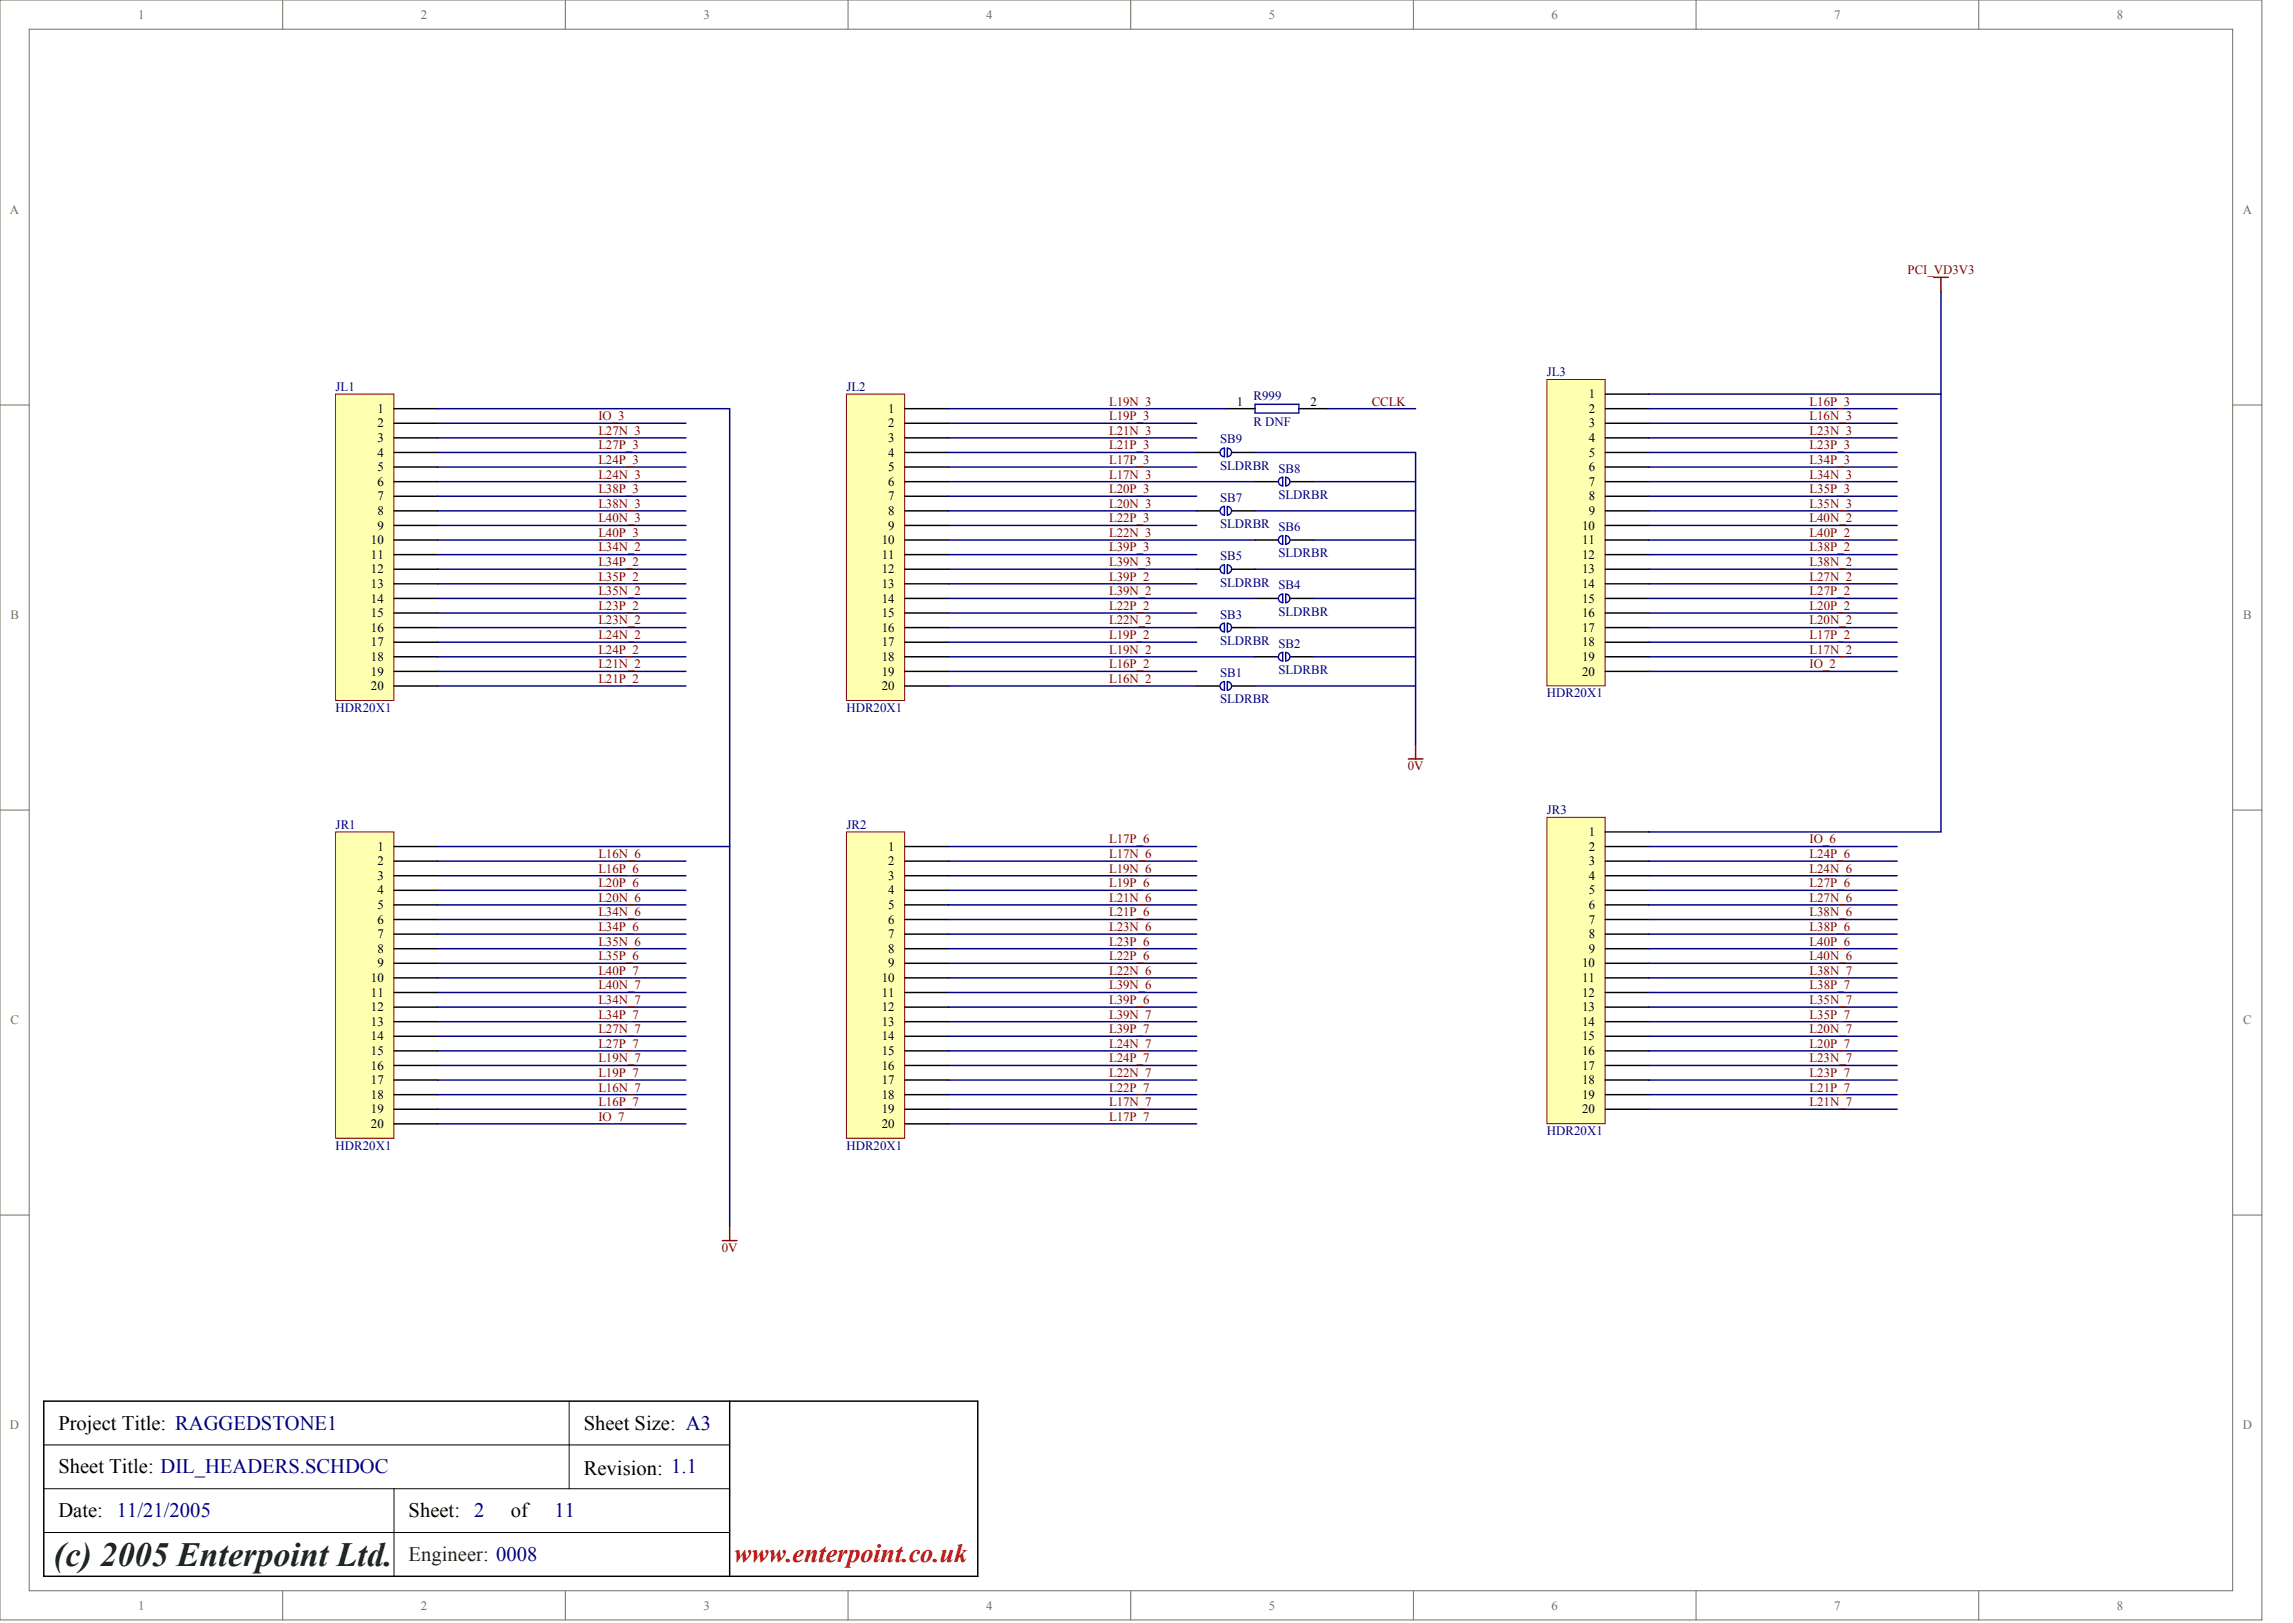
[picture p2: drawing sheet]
<svg xmlns="http://www.w3.org/2000/svg" width="840mm" height="594mm" viewBox="0 0 840 594" stroke-linecap="round" stroke-linejoin="round" font-family="sans-serif">
<defs><g id="words">
<text font-size="12.4" fill="#172721" x="19.8" y="573.1">(c) 2005 Enterpoint Ltd.</text>
<text font-size="9.5" fill="#f00" x="268.8" y="571.6">www.enterpoint.co.uk</text>
<g font-size="7.5">
<text x="21.4" y="523.3">Project Title: RAGGEDSTONE1</text>
<text x="213.7" y="523.3">Sheet Size: A3</text>
<text x="21.4" y="539.4">Sheet Title: DIL_HEADERS.SCHDOC</text>
<text x="213.7" y="539.9">Revision: 1.1</text>
<text x="21.4" y="555.4">Date: 11/21/2005</text>
<text x="149.6" y="555.4">Sheet: 2</text>
<text x="187" y="555.4">of</text>
</g>
<text font-size="7.5" fill="#000080" x="203.1" y="555.4">11</text>
<text font-size="7.5" fill="#172721" x="149.6" y="571.4">Engineer: 0008</text>
<g font-size="4.7" fill="#716f64">
<text x="50.6" y="6.9">1</text>
<text x="154.1" y="6.9">2</text>
<text x="257.6" y="6.9">3</text>
<text x="361.1" y="6.9">4</text>
<text x="464.6" y="6.9">5</text>
<text x="568.1" y="6.9">6</text>
<text x="671.6" y="6.9">7</text>
<text x="775.2" y="6.9">8</text>
<text x="3.6" y="78.3">A</text>
<text x="821.2" y="78.3">A</text>
<text x="3.8" y="226.5">B</text>
<text x="821.4" y="226.5">B</text>
<text x="3.8" y="374.8">C</text>
<text x="821.4" y="374.8">C</text>
<text x="3.6" y="523">D</text>
<text x="821.2" y="523">D</text>
<text x="50.6" y="589.2">1</text>
<text x="154.1" y="589.2">2</text>
<text x="257.6" y="589.2">3</text>
<text x="361.1" y="589.2">4</text>
<text x="464.6" y="589.2">5</text>
<text x="568.1" y="589.2">6</text>
<text x="671.6" y="589.2">7</text>
<text x="775.2" y="589.2">8</text>
</g>
<g font-size="4.7" fill="#800000">
<text x="698.4" y="100.4">PCI_VD3V3</text>
<text x="406.1" y="148.4">L19N_3</text>
<text x="502.3" y="148.4">CCLK</text>
<text x="662.6" y="148.4">L16P_3</text>
<text x="219.1" y="153.8">IO_3</text>
<text x="406.1" y="153.8">L19P_3</text>
<text x="662.6" y="153.8">L16N_3</text>
<text x="219.1" y="159.1">L27N_3</text>
<text x="406.1" y="159.1">L21N_3</text>
<text x="662.6" y="159.1">L23N_3</text>
<text x="219.1" y="164.5">L27P_3</text>
<text x="406.1" y="164.5">L21P_3</text>
<text x="662.6" y="164.5">L23P_3</text>
<text x="219.1" y="169.8">L24P_3</text>
<text x="406.1" y="169.8">L17P_3</text>
<text x="662.6" y="169.8">L34P_3</text>
<text x="219.1" y="175.1">L24N_3</text>
<text x="406.1" y="175.1">L17N_3</text>
<text x="662.6" y="175.1">L34N_3</text>
<text x="219.1" y="185.8">L38N_3</text>
<text x="219.1" y="180.5">L38P_3</text>
<text x="406.1" y="185.8">L20N_3</text>
<text x="406.1" y="180.5">L20P_3</text>
<text x="662.6" y="185.8">L35N_3</text>
<text x="662.6" y="180.5">L35P_3</text>
<text x="219.1" y="191.2">L40N_3</text>
<text x="406.1" y="191.2">L22P_3</text>
<text x="662.6" y="191.2">L40N_2</text>
<text x="219.1" y="196.5">L40P_3</text>
<text x="406.1" y="196.5">L22N_3</text>
<text x="662.6" y="196.5">L40P_2</text>
<text x="219.1" y="201.9">L34N_2</text>
<text x="406.1" y="201.9">L39P_3</text>
<text x="662.6" y="201.9">L38P_2</text>
<text x="219.1" y="207.2">L34P_2</text>
<text x="406.1" y="207.2">L39N_3</text>
<text x="662.6" y="207.2">L38N_2</text>
<text x="219.1" y="212.5">L35P_2</text>
<text x="406.1" y="212.5">L39P_2</text>
<text x="662.6" y="212.5">L27N_2</text>
<text x="219.1" y="217.9">L35N_2</text>
<text x="406.1" y="217.9">L39N_2</text>
<text x="662.6" y="217.9">L27P_2</text>
<text x="219.1" y="223.2">L23P_2</text>
<text x="406.1" y="223.2">L22P_2</text>
<text x="662.6" y="223.2">L20P_2</text>
<text x="219.1" y="228.6">L23N_2</text>
<text x="219.1" y="233.9">L24N_2</text>
<text x="406.1" y="233.9">L19P_2</text>
<text x="406.1" y="228.6">L22N_2</text>
<text x="662.6" y="233.9">L17P_2</text>
<text x="662.6" y="228.6">L20N_2</text>
<text x="219.1" y="239.3">L24P_2</text>
<text x="406.1" y="239.3">L19N_2</text>
<text x="662.6" y="239.3">L17N_2</text>
<text x="219.1" y="244.6">L21N_2</text>
<text x="406.1" y="244.6">L16P_2</text>
<text x="662.6" y="244.6">IO_2</text>
<text x="219.1" y="249.9">L21P_2</text>
<text x="406.1" y="249.9">L16N_2</text>
<text x="515.4" y="282">0V</text>
<text x="406.1" y="308.7">L17P_6</text>
<text x="662.6" y="308.7">IO_6</text>
<text x="219.1" y="314.1">L16N_6</text>
<text x="406.1" y="314.1">L17N_6</text>
<text x="662.6" y="314.1">L24P_6</text>
<text x="219.1" y="319.4">L16P_6</text>
<text x="406.1" y="319.4">L19N_6</text>
<text x="662.6" y="319.4">L24N_6</text>
<text x="219.1" y="324.7">L20P_6</text>
<text x="406.1" y="324.7">L19P_6</text>
<text x="662.6" y="324.7">L27P_6</text>
<text x="219.1" y="330.1">L20N_6</text>
<text x="219.1" y="335.4">L34N_6</text>
<text x="406.1" y="330.1">L21N_6</text>
<text x="406.1" y="335.4">L21P_6</text>
<text x="662.6" y="330.1">L27N_6</text>
<text x="662.6" y="335.4">L38N_6</text>
<text x="219.1" y="340.8">L34P_6</text>
<text x="406.1" y="340.8">L23N_6</text>
<text x="662.6" y="340.8">L38P_6</text>
<text x="219.1" y="346.1">L35N_6</text>
<text x="406.1" y="346.1">L23P_6</text>
<text x="662.6" y="346.1">L40P_6</text>
<text x="219.1" y="351.4">L35P_6</text>
<text x="406.1" y="351.4">L22P_6</text>
<text x="662.6" y="351.4">L40N_6</text>
<text x="219.1" y="356.8">L40P_7</text>
<text x="406.1" y="356.8">L22N_6</text>
<text x="662.6" y="356.8">L38N_7</text>
<text x="219.1" y="362.1">L40N_7</text>
<text x="406.1" y="362.1">L39N_6</text>
<text x="662.6" y="362.1">L38P_7</text>
<text x="219.1" y="367.5">L34N_7</text>
<text x="406.1" y="367.5">L39P_6</text>
<text x="662.6" y="367.5">L35N_7</text>
<text x="219.1" y="372.8">L34P_7</text>
<text x="406.1" y="372.8">L39N_7</text>
<text x="662.6" y="372.8">L35P_7</text>
<text x="219.1" y="378.2">L27N_7</text>
<text x="219.1" y="383.5">L27P_7</text>
<text x="406.1" y="383.5">L24N_7</text>
<text x="406.1" y="378.2">L39P_7</text>
<text x="662.6" y="378.2">L20N_7</text>
<text x="662.6" y="383.5">L20P_7</text>
<text x="219.1" y="388.8">L19N_7</text>
<text x="406.1" y="388.8">L24P_7</text>
<text x="662.6" y="388.8">L23N_7</text>
<text x="219.1" y="394.2">L19P_7</text>
<text x="406.1" y="394.2">L22N_7</text>
<text x="662.6" y="394.2">L23P_7</text>
<text x="219.1" y="399.5">L16N_7</text>
<text x="406.1" y="399.5">L22P_7</text>
<text x="662.6" y="399.5">L21P_7</text>
<text x="219.1" y="404.9">L16P_7</text>
<text x="406.1" y="404.9">L17N_7</text>
<text x="662.6" y="404.9">L21N_7</text>
<text x="219.1" y="410.2">IO_7</text>
<text x="406.1" y="410.2">L17P_7</text>
<text x="264.3" y="458.3">0V</text>
</g>
<g font-size="4.7" fill="#000080">
<text x="566.4" y="137.8">JL3</text>
<text x="122.9" y="143.1">JL1</text>
<text x="309.9" y="143.1">JL2</text>
<text x="459" y="146.3">R999</text>
<text x="459" y="155.9">R DNF</text>
<text x="446.7" y="162.3">SB9</text>
<text x="446.7" y="171.9">SLDRBR SB8</text>
<text x="446.7" y="183.7">SB7</text>
<text x="468.1" y="182.6">SLDRBR</text>
<text x="446.7" y="193.3">SLDRBR SB6</text>
<text x="468.1" y="204">SLDRBR</text>
<text x="446.7" y="205.1">SB5</text>
<text x="446.7" y="214.7">SLDRBR SB4</text>
<text x="446.7" y="226.4">SB3</text>
<text x="468.1" y="225.4">SLDRBR</text>
<text x="446.7" y="236.1">SLDRBR SB2</text>
<text x="446.7" y="247.8">SB1</text>
<text x="468.1" y="246.7">SLDRBR</text>
<text x="446.7" y="257.4">SLDRBR</text>
<text x="566.4" y="255.3">HDR20X1</text>
<text x="122.9" y="260.6">HDR20X1</text>
<text x="309.9" y="260.6">HDR20X1</text>
<text x="566.4" y="298">JR3</text>
<text x="122.9" y="303.4">JR1</text>
<text x="309.9" y="303.4">JR2</text>
<text x="566.4" y="415.6">HDR20X1</text>
<text x="122.9" y="420.9">HDR20X1</text>
<text x="309.9" y="420.9">HDR20X1</text>
</g>
<g font-size="4.7">
<text x="452.9" y="148.4">1</text>
<text x="479.9" y="148.4">2</text>
<text x="581.7" y="145.8">1</text>
<text x="138.2" y="151.1">1</text>
<text x="325.2" y="151.1">1</text>
<text x="581.7" y="151.1">2</text>
<text x="138.2" y="156.5">2</text>
<text x="138.2" y="161.8">3</text>
<text x="325.2" y="156.5">2</text>
<text x="325.2" y="161.8">3</text>
<text x="581.7" y="156.5">3</text>
<text x="581.7" y="161.8">4</text>
<text x="138.2" y="167.1">4</text>
<text x="325.2" y="167.1">4</text>
<text x="581.7" y="167.1">5</text>
<text x="138.2" y="172.5">5</text>
<text x="325.2" y="172.5">5</text>
<text x="581.7" y="172.5">6</text>
<text x="138.2" y="177.8">6</text>
<text x="325.2" y="177.8">6</text>
<text x="581.7" y="177.8">7</text>
<text x="138.2" y="183.2">7</text>
<text x="325.2" y="183.2">7</text>
<text x="581.7" y="183.2">8</text>
<text x="138.2" y="188.5">8</text>
<text x="325.2" y="188.5">8</text>
<text x="581.7" y="188.5">9</text>
<text x="138.2" y="193.8">9</text>
<text x="325.2" y="193.8">9</text>
<text x="579.4" y="193.8">10</text>
<text x="135.8" y="199.2">10</text>
<text x="322.9" y="199.2">10</text>
<text x="579.4" y="199.2">11</text>
<text x="135.8" y="204.5">11</text>
<text x="135.8" y="209.9">12</text>
<text x="322.9" y="204.5">11</text>
<text x="322.9" y="209.9">12</text>
<text x="579.4" y="204.5">12</text>
<text x="579.4" y="209.9">13</text>
<text x="135.8" y="215.2">13</text>
<text x="322.9" y="215.2">13</text>
<text x="579.4" y="215.2">14</text>
<text x="135.8" y="220.6">14</text>
<text x="322.9" y="220.6">14</text>
<text x="579.4" y="220.6">15</text>
<text x="135.8" y="225.9">15</text>
<text x="322.9" y="225.9">15</text>
<text x="579.4" y="225.9">16</text>
<text x="135.8" y="231.2">16</text>
<text x="322.9" y="231.2">16</text>
<text x="579.4" y="231.2">17</text>
<text x="135.8" y="236.6">17</text>
<text x="322.9" y="236.6">17</text>
<text x="579.4" y="236.6">18</text>
<text x="135.8" y="241.9">18</text>
<text x="322.9" y="241.9">18</text>
<text x="579.4" y="241.9">19</text>
<text x="135.8" y="247.3">19</text>
<text x="322.9" y="247.3">19</text>
<text x="579.4" y="247.3">20</text>
<text x="135.8" y="252.6">20</text>
<text x="322.9" y="252.6">20</text>
<text x="138.2" y="311.4">1</text>
<text x="325.2" y="311.4">1</text>
<text x="581.7" y="306">1</text>
<text x="581.7" y="311.4">2</text>
<text x="138.2" y="316.7">2</text>
<text x="325.2" y="316.7">2</text>
<text x="581.7" y="316.7">3</text>
<text x="138.2" y="322.1">3</text>
<text x="325.2" y="322.1">3</text>
<text x="581.7" y="322.1">4</text>
<text x="138.2" y="327.4">4</text>
<text x="325.2" y="327.4">4</text>
<text x="581.7" y="327.4">5</text>
<text x="138.2" y="332.8">5</text>
<text x="325.2" y="332.8">5</text>
<text x="581.7" y="332.8">6</text>
<text x="138.2" y="338.1">6</text>
<text x="325.2" y="338.1">6</text>
<text x="581.7" y="338.1">7</text>
<text x="138.2" y="343.4">7</text>
<text x="325.2" y="343.4">7</text>
<text x="581.7" y="343.4">8</text>
<text x="138.2" y="348.8">8</text>
<text x="325.2" y="348.8">8</text>
<text x="581.7" y="348.8">9</text>
<text x="135.8" y="359.5">10</text>
<text x="138.2" y="354.1">9</text>
<text x="322.9" y="359.5">10</text>
<text x="325.2" y="354.1">9</text>
<text x="579.4" y="354.1">10</text>
<text x="579.4" y="359.5">11</text>
<text x="135.8" y="364.8">11</text>
<text x="322.9" y="364.8">11</text>
<text x="579.4" y="364.8">12</text>
<text x="135.8" y="370.1">12</text>
<text x="322.9" y="370.1">12</text>
<text x="579.4" y="370.1">13</text>
<text x="135.8" y="375.5">13</text>
<text x="322.9" y="375.5">13</text>
<text x="579.4" y="375.5">14</text>
<text x="135.8" y="380.8">14</text>
<text x="322.9" y="380.8">14</text>
<text x="579.4" y="380.8">15</text>
<text x="135.8" y="386.2">15</text>
<text x="322.9" y="386.2">15</text>
<text x="579.4" y="386.2">16</text>
<text x="135.8" y="391.5">16</text>
<text x="322.9" y="391.5">16</text>
<text x="579.4" y="391.5">17</text>
<text x="135.8" y="396.9">17</text>
<text x="322.9" y="396.9">17</text>
<text x="579.4" y="396.9">18</text>
<text x="135.8" y="402.2">18</text>
<text x="135.8" y="407.5">19</text>
<text x="322.9" y="402.2">18</text>
<text x="322.9" y="407.5">19</text>
<text x="579.4" y="402.2">19</text>
<text x="579.4" y="407.5">20</text>
<text x="135.8" y="412.9">20</text>
<text x="322.9" y="412.9">20</text>
</g>
</g></defs>
<g fill="#fff" stroke="#716f64" stroke-width=".37">
<path d="M0 0h828.2v593h-828.2z"/>
<path d="M10.7 10.7h806.8v571.6h-806.8z"/>
</g>
<g fill="none" stroke="#716f64" stroke-width=".37">
<path d="M103.5 0v10.7M207 0v10.7M310.5 0v10.7M414 0v10.7M517.5 0v10.7M621 0v10.7M724.5 0v10.7M0 148.3h10.7M817.6 148.3h10.7M0 296.5h10.7M817.6 296.5h10.7M0 444.8h10.7"/>
<path d="M817.6 444.8h10.7M103.5 582.3v10.7M207 582.3v10.7M310.5 582.3v10.7M414 582.3v10.7M517.5 582.3v10.7M621 582.3v10.7M724.5 582.3v10.7"/>
</g>
<path d="M16 512.9h342v64.1h-342zM267.2 512.9v64.1" fill="none" stroke="#000" stroke-width=".53"/>
<path d="M208.4 512.9v32M16 528.9h251.2M16 544.9h251.2M144.3 544.9v32.1M16 561h251.2" fill="none" stroke="#000" stroke-width=".37"/>
<path d="M122.9 144.2h21.3v112.2h-21.3z" fill="#ffffb0" stroke="#800000" stroke-width=".37"/>
<g fill="none" stroke="#000" stroke-width=".53">
<path d="M144.3 149.6h16M144.3 154.9h16M144.3 160.3h16M144.3 165.6h16M144.3 171h16M144.3 176.3h16M144.3 181.6h16M144.3 187h16M144.3 192.3h16M144.3 197.7h16M144.3 203h16M144.3 208.4h16"/>
<path d="M144.3 213.7h16M144.3 219h16M144.3 224.4h16M144.3 229.7h16M144.3 235.1h16M144.3 240.4h16M144.3 245.8h16M144.3 251.1h16"/>
</g>
<path d="M309.9 144.2h21.4v112.2h-21.4z" fill="#ffffb0" stroke="#800000" stroke-width=".37"/>
<g fill="none" stroke="#000" stroke-width=".53">
<path d="M331.3 149.6h16M331.3 154.9h16M331.3 160.3h16M331.3 165.6h16M331.3 171h16M331.3 176.3h16M331.3 181.6h16M331.3 187h16M331.3 192.3h16M331.3 197.7h16M331.3 203h16M331.3 208.4h16"/>
<path d="M331.3 213.7h16M331.3 219h16M331.3 224.4h16M331.3 229.7h16M331.3 235.1h16M331.3 240.4h16M331.3 245.8h16M331.3 251.1h16"/>
</g>
<path d="M566.4 138.9h21.3v112.1h-21.3z" fill="#ffffb0" stroke="#800000" stroke-width=".37"/>
<g fill="none" stroke="#000" stroke-width=".53">
<path d="M587.8 144.2h16M587.8 149.6h16M587.8 154.9h16M587.8 160.3h16M587.8 165.6h16M587.8 171h16M587.8 176.3h16M587.8 181.6h16M587.8 187h16M587.8 192.3h16M587.8 197.7h16M587.8 203h16"/>
<path d="M587.8 208.4h16M587.8 213.7h16M587.8 219h16M587.8 224.4h16M587.8 229.7h16M587.8 235.1h16M587.8 240.4h16M587.8 245.8h16"/>
</g>
<path d="M122.9 304.5h21.3v112.2h-21.3z" fill="#ffffb0" stroke="#800000" stroke-width=".37"/>
<g fill="none" stroke="#000" stroke-width=".53">
<path d="M144.3 309.9h16M144.3 315.2h16M144.3 320.5h16M144.3 325.9h16M144.3 331.2h16M144.3 336.6h16M144.3 341.9h16M144.3 347.3h16M144.3 352.6h16M144.3 357.9h16M144.3 363.3h16M144.3 368.6h16"/>
<path d="M144.3 374h16M144.3 379.3h16M144.3 384.7h16M144.3 390h16M144.3 395.3h16M144.3 400.7h16M144.3 406h16M144.3 411.4h16"/>
</g>
<path d="M309.9 304.5h21.4v112.2h-21.4z" fill="#ffffb0" stroke="#800000" stroke-width=".37"/>
<g fill="none" stroke="#000" stroke-width=".53">
<path d="M331.3 309.9h16M331.3 315.2h16M331.3 320.5h16M331.3 325.9h16M331.3 331.2h16M331.3 336.6h16M331.3 341.9h16M331.3 347.3h16M331.3 352.6h16M331.3 357.9h16M331.3 363.3h16M331.3 368.6h16"/>
<path d="M331.3 374h16M331.3 379.3h16M331.3 384.7h16M331.3 390h16M331.3 395.3h16M331.3 400.7h16M331.3 406h16M331.3 411.4h16"/>
</g>
<path d="M566.4 299.2h21.3v112.1h-21.3z" fill="#ffffb0" stroke="#800000" stroke-width=".37"/>
<g fill="none" stroke="#000" stroke-width=".53">
<path d="M448.9 149.6h10.7M475.6 149.6h10.7M438.2 165.6h8.5M451 165.6h8.6M459.6 176.3h8.5M472.4 176.3h8.5M438.2 187h8.5M451 187h8.6M459.6 197.7h8.5M472.4 197.7h8.5M438.2 208.4h8.5M451 208.4h8.6"/>
<path d="M459.6 219h8.5M472.4 219h8.5M438.2 229.7h8.5M451 229.7h8.6M438.2 251.1h8.5M451 251.1h8.6M459.6 240.4h8.5M472.4 240.4h8.5M587.8 304.5h16M587.8 309.9h16M587.8 315.2h16M587.8 320.5h16"/>
<path d="M587.8 325.9h16M587.8 331.2h16M587.8 336.6h16M587.8 341.9h16M587.8 347.3h16M587.8 352.6h16M587.8 357.9h16M587.8 363.3h16M587.8 368.6h16M587.8 374h16M587.8 379.3h16M587.8 384.7h16"/>
<path d="M587.8 390h16M587.8 395.3h16M587.8 400.7h16M587.8 406h16"/>
</g>
<path d="M708 101.5h5.4M710.7 101.5v5.4M515.7 277.8h5.3M518.3 272.5v5.3M264.5 454.1h5.4M267.2 448.8v5.3" fill="none" stroke="#800000" stroke-width=".53"/>
<g fill="none" stroke="#000080" stroke-width=".53">
<path d="M710.7 106.9v37.3h-106.9M160.3 149.6h106.9v160.3M160.3 154.9h90.9M347.3 154.9h90.9M347.3 149.6h101.6M486.3 149.6h32M603.8 154.9h90.9M603.8 149.6h90.9M710.7 144.2v160.3h-106.9M160.3 160.3h90.9M160.3 165.6h90.9M160.3 171h90.9"/>
<path d="M160.3 176.3h90.9M347.3 160.3h90.9M347.3 165.6h90.9M347.3 171h90.9M347.3 176.3h112.3M459.6 165.6h58.7v106.9M480.9 176.3h37.4M603.8 160.3h90.9M603.8 165.6h90.9M603.8 171h90.9M603.8 176.3h90.9M160.3 181.6h90.9"/>
<path d="M160.3 187h90.9M160.3 192.3h90.9M160.3 197.7h90.9M347.3 181.6h90.9M347.3 187h90.9M347.3 192.3h90.9M347.3 197.7h112.3M459.6 187h58.7M480.9 197.7h37.4M603.8 181.6h90.9M603.8 187h90.9M603.8 192.3h90.9"/>
<path d="M603.8 197.7h90.9M160.3 203h90.9M160.3 208.4h90.9M160.3 213.7h90.9M160.3 219h90.9M347.3 203h90.9M347.3 208.4h90.9M347.3 213.7h90.9M347.3 219h112.3M459.6 208.4h58.7M480.9 219h37.4M603.8 203h90.9"/>
<path d="M603.8 208.4h90.9M603.8 213.7h90.9M603.8 219h90.9M160.3 224.4h90.9M160.3 229.7h90.9M160.3 235.1h90.9M347.3 224.4h90.9M347.3 229.7h90.9M347.3 235.1h90.9M459.6 229.7h58.7M603.8 224.4h90.9M603.8 229.7h90.9"/>
<path d="M603.8 235.1h90.9M160.3 240.4h90.9M160.3 245.8h90.9M160.3 251.1h90.9M347.3 240.4h112.3M347.3 245.8h90.9M347.3 251.1h90.9M459.6 251.1h58.7M480.9 240.4h37.4M603.8 240.4h90.9M603.8 245.8h90.9M160.3 309.9h106.9v138.9"/>
<path d="M160.3 315.2h90.9M347.3 315.2h90.9M347.3 309.9h90.9M603.8 315.2h90.9M603.8 309.9h90.9M160.3 320.5h90.9M160.3 325.9h90.9M160.3 331.2h90.9M160.3 336.6h90.9M347.3 320.5h90.9M347.3 325.9h90.9M347.3 331.2h90.9"/>
<path d="M347.3 336.6h90.9M603.8 320.5h90.9M603.8 325.9h90.9M603.8 331.2h90.9M603.8 336.6h90.9M160.3 341.9h90.9M160.3 347.3h90.9M160.3 352.6h90.9M160.3 357.9h90.9M347.3 341.9h90.9M347.3 347.3h90.9M347.3 352.6h90.9"/>
<path d="M347.3 357.9h90.9M603.8 341.9h90.9M603.8 347.3h90.9M603.8 352.6h90.9M603.8 357.9h90.9M160.3 363.3h90.9M160.3 368.6h90.9M160.3 374h90.9M160.3 379.3h90.9M347.3 363.3h90.9M347.3 368.6h90.9M347.3 374h90.9"/>
<path d="M347.3 379.3h90.9M603.8 363.3h90.9M603.8 368.6h90.9M603.8 374h90.9M603.8 379.3h90.9M160.3 384.7h90.9M160.3 390h90.9M160.3 395.3h90.9M347.3 384.7h90.9M347.3 390h90.9M347.3 395.3h90.9M603.8 384.7h90.9"/>
<path d="M603.8 390h90.9M603.8 395.3h90.9M160.3 400.7h90.9M160.3 406h90.9M160.3 411.4h90.9M347.3 400.7h90.9M347.3 406h90.9M347.3 411.4h90.9M603.8 400.7h90.9M603.8 406h90.9"/>
</g>
<g fill="none" stroke="#00f" stroke-width=".53">
<path d="M459.6 148h16v3.2h-16zM448.3 167.2a1.58 1.58 0 0 1-1.6-1.6 1.58 1.58 0 0 1 1.6-1.6v3.2M449.4 167.2a1.58 1.58 0 0 0 1.6-1.6 1.58 1.58 0 0 0-1.6-1.6v3.2M468.4 175.3l1.3-.6v3.2a1.58 1.58 0 0 1-1.4-.9 1.58 1.58 0 0 1 .1-1.7zM470.8 174.7a1.58 1.58 0 0 1 1.5 1.6 1.58 1.58 0 0 1-1.5 1.6zM447 186l1.3-.6v3.1a1.58 1.58 0 0 1-1.4-.8 1.58 1.58 0 0 1 .1-1.7zM449.4 185.4a1.58 1.58 0 0 1 1.6 1.6 1.58 1.58 0 0 1-1.6 1.5zM469.7 199.2a1.58 1.58 0 0 1-1.6-1.6 1.58 1.58 0 0 1 1.6-1.5v3.2M470.8 199.2a1.58 1.58 0 0 0 1.5-1.6 1.58 1.58 0 0 0-1.5-1.5v3.2M448.3 209.9a1.58 1.58 0 0 1-1.6-1.6 1.58 1.58 0 0 1 1.6-1.5v3.2M449.4 209.9a1.58 1.58 0 0 0 1.6-1.6 1.58 1.58 0 0 0-1.6-1.5v3.2M468.4 218.1l1.3-.7v3.2a1.58 1.58 0 0 1-1.4-.9 1.58 1.58 0 0 1 .1-1.6z"/>
<path d="M470.8 217.4a1.58 1.58 0 0 1 1.5 1.6 1.58 1.58 0 0 1-1.5 1.6zM448.3 231.3a1.58 1.58 0 0 1-1.6-1.6 1.58 1.58 0 0 1 1.6-1.6v3.2M449.4 231.3a1.58 1.58 0 0 0 1.6-1.6 1.58 1.58 0 0 0-1.6-1.6v3.2M448.3 252.6a1.58 1.58 0 0 1-1.6-1.5 1.58 1.58 0 0 1 1.6-1.6v3.2M449.4 252.6a1.58 1.58 0 0 0 1.6-1.5 1.58 1.58 0 0 0-1.6-1.6v3.2M469.7 242a1.58 1.58 0 0 1-1.6-1.6 1.58 1.58 0 0 1 1.6-1.6v3.2M470.8 242a1.58 1.58 0 0 0 1.5-1.6 1.58 1.58 0 0 0-1.5-1.6v3.2"/>
</g>
<use href="#words"/>
</svg>
